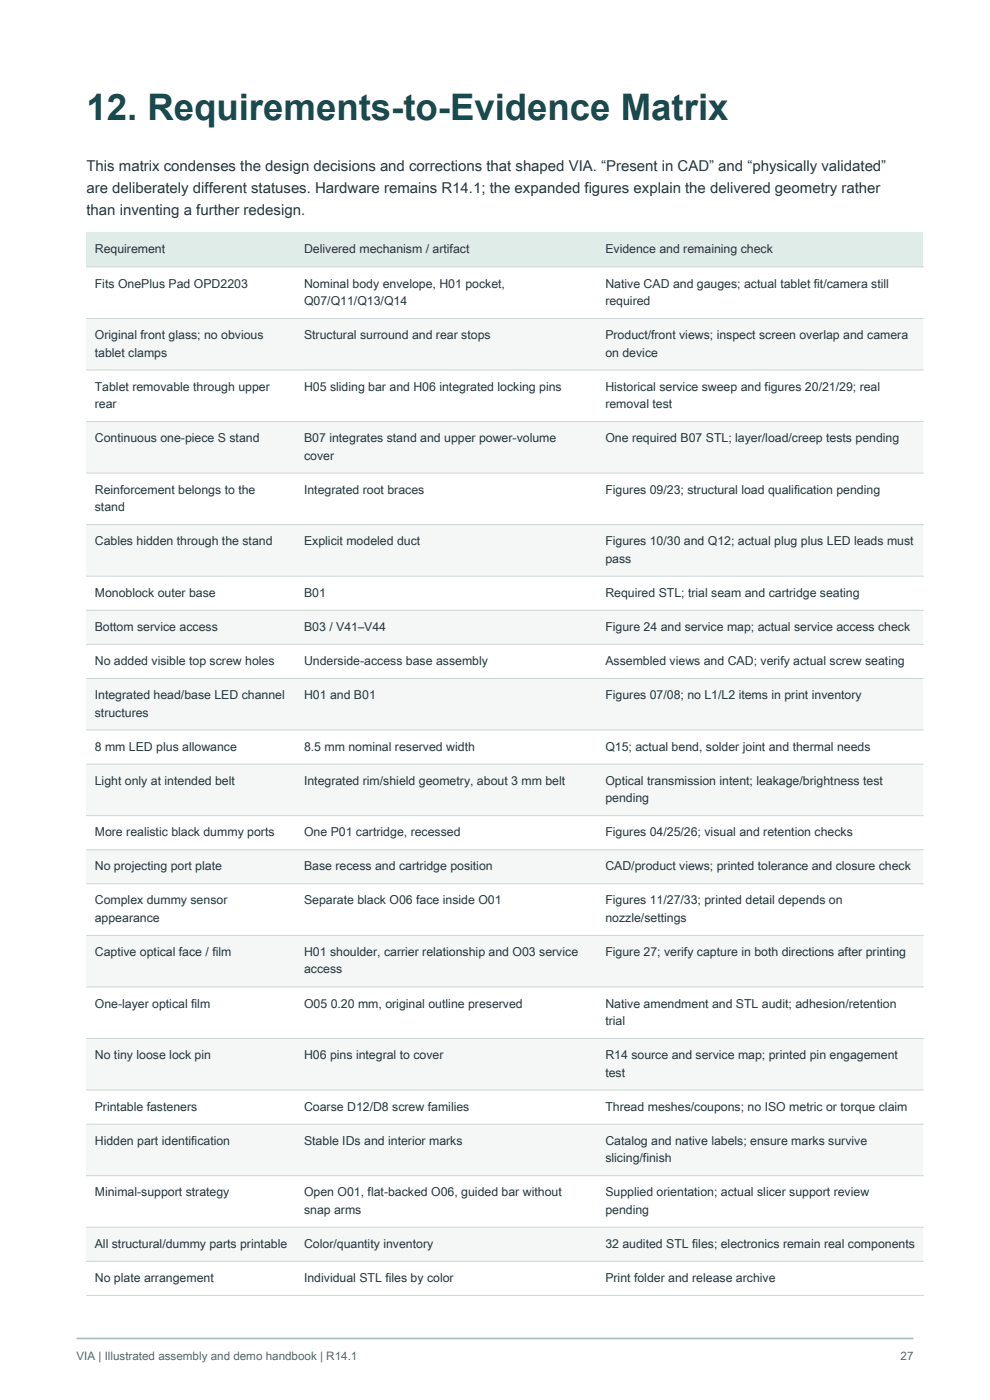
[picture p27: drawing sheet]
<svg xmlns="http://www.w3.org/2000/svg" width="210mm" height="297mm" viewBox="0 0 210 297" stroke-linecap="round" stroke-linejoin="round" font-family="sans-serif">
<defs><g id="words">
<text font-size="7.8" fill="#164b50" x="18.3" y="25.4">12. Requirements-to-Evidence Matrix</text>
<g font-size="3.2" fill="#26363d">
<text x="18.3" y="36.3">This matrix condenses the design decisions and corrections that shaped VIA. “Present in CAD” and “physically validated”</text>
<text x="18.3" y="40.9">are deliberately different statuses. Hardware remains R14.1; the expanded figures explain the delivered geometry rather</text>
<text x="18.3" y="45.5">than inventing a further redesign.</text>
</g>
<g font-size="2.6" fill="#26363d">
<text x="20.1" y="53.8">Requirement</text>
<text x="64.5" y="53.8">Delivered mechanism / artifact</text>
<text x="128.4" y="53.8">Evidence and remaining check</text>
<text x="20.1" y="61">Fits OnePlus Pad OPD2203</text>
<text x="64.5" y="61">Nominal body envelope, H01 pocket,</text>
<text x="64.5" y="64.7">Q07/Q11/Q13/Q14</text>
<text x="128.4" y="61">Native CAD and gauges; actual tablet fit/camera still</text>
<text x="128.4" y="64.7">required</text>
<text x="20.1" y="71.9">Original front glass; no obvious</text>
<text x="64.5" y="71.9">Structural surround and rear stops</text>
<text x="128.4" y="71.9">Product/front views; inspect screen overlap and camera</text>
<text x="20.1" y="75.6">tablet clamps</text>
<text x="128.4" y="75.6">on device</text>
<text x="20.1" y="82.9">Tablet removable through upper</text>
<text x="64.5" y="82.9">H05 sliding bar and H06 integrated locking pins</text>
<text x="128.4" y="82.9">Historical service sweep and figures 20/21/29; real</text>
<text x="20.1" y="86.6">rear</text>
<text x="128.4" y="86.6">removal test</text>
<text x="20.1" y="93.8">Continuous one-piece S stand</text>
<text x="64.5" y="93.8">B07 integrates stand and upper power-volume</text>
<text x="128.4" y="93.8">One required B07 STL; layer/load/creep tests pending</text>
<text x="64.5" y="97.5">cover</text>
<text x="20.1" y="104.7">Reinforcement belongs to the</text>
<text x="64.5" y="104.7">Integrated root braces</text>
<text x="128.4" y="104.7">Figures 09/23; structural load qualification pending</text>
<text x="20.1" y="108.4">stand</text>
<text x="20.1" y="115.7">Cables hidden through the stand</text>
<text x="64.5" y="115.7">Explicit modeled duct</text>
<text x="128.4" y="115.7">Figures 10/30 and Q12; actual plug plus LED leads must</text>
<text x="128.4" y="119.4">pass</text>
<text x="20.1" y="126.6">Monoblock outer base</text>
<text x="64.5" y="126.6">B01</text>
<text x="128.4" y="126.6">Required STL; trial seam and cartridge seating</text>
<text x="20.1" y="133.8">Bottom service access</text>
<text x="64.5" y="133.8">B03 / V41–V44</text>
<text x="128.4" y="133.8">Figure 24 and service map; actual service access check</text>
<text x="20.1" y="141.1">No added visible top screw holes</text>
<text x="64.5" y="141.1">Underside-access base assembly</text>
<text x="128.4" y="141.1">Assembled views and CAD; verify actual screw seating</text>
<text x="20.1" y="148.3">Integrated head/base LED channel</text>
<text x="64.5" y="148.3">H01 and B01</text>
<text x="128.4" y="148.3">Figures 07/08; no L1/L2 items in print inventory</text>
<text x="20.1" y="152">structures</text>
<text x="20.1" y="159.2">8 mm LED plus allowance</text>
<text x="64.5" y="159.2">8.5 mm nominal reserved width</text>
<text x="128.4" y="159.2">Q15; actual bend, solder joint and thermal needs</text>
<text x="20.1" y="166.5">Light only at intended belt</text>
<text x="64.5" y="166.5">Integrated rim/shield geometry, about 3 mm belt</text>
<text x="128.4" y="166.5">Optical transmission intent; leakage/brightness test</text>
<text x="128.4" y="170.2">pending</text>
<text x="20.1" y="177.4">More realistic black dummy ports</text>
<text x="64.5" y="177.4">One P01 cartridge, recessed</text>
<text x="128.4" y="177.4">Figures 04/25/26; visual and retention checks</text>
<text x="20.1" y="184.6">No projecting port plate</text>
<text x="64.5" y="184.6">Base recess and cartridge position</text>
<text x="128.4" y="184.6">CAD/product views; printed tolerance and closure check</text>
<text x="20.1" y="191.9">Complex dummy sensor</text>
<text x="64.5" y="191.9">Separate black O06 face inside O01</text>
<text x="128.4" y="191.9">Figures 11/27/33; printed detail depends on</text>
<text x="20.1" y="195.6">appearance</text>
<text x="128.4" y="195.6">nozzle/settings</text>
<text x="20.1" y="202.8">Captive optical face / film</text>
<text x="64.5" y="202.8">H01 shoulder, carrier relationship and O03 service</text>
<text x="128.4" y="202.8">Figure 27; verify capture in both directions after printing</text>
<text x="64.5" y="206.5">access</text>
<text x="20.1" y="213.7">One-layer optical film</text>
<text x="64.5" y="213.7">O05 0.20 mm, original outline preserved</text>
<text x="128.4" y="213.7">Native amendment and STL audit; adhesion/retention</text>
<text x="128.4" y="217.5">trial</text>
<text x="20.1" y="224.7">No tiny loose lock pin</text>
<text x="64.5" y="224.7">H06 pins integral to cover</text>
<text x="128.4" y="224.7">R14 source and service map; printed pin engagement</text>
<text x="128.4" y="228.4">test</text>
<text x="20.1" y="235.6">Printable fasteners</text>
<text x="64.5" y="235.6">Coarse D12/D8 screw families</text>
<text x="128.4" y="235.6">Thread meshes/coupons; no ISO metric or torque claim</text>
<text x="20.1" y="242.9">Hidden part identification</text>
<text x="64.5" y="242.9">Stable IDs and interior marks</text>
<text x="128.4" y="242.9">Catalog and native labels; ensure marks survive</text>
<text x="128.4" y="246.6">slicing/finish</text>
<text x="20.1" y="253.8">Minimal-support strategy</text>
<text x="64.5" y="253.8">Open O01, flat-backed O06, guided bar without</text>
<text x="64.5" y="257.5">snap arms</text>
<text x="128.4" y="253.8">Supplied orientation; actual slicer support review</text>
<text x="128.4" y="257.5">pending</text>
<text x="20.1" y="264.7">All structural/dummy parts printable</text>
<text x="64.5" y="264.7">Color/quantity inventory</text>
<text x="128.4" y="264.7">32 audited STL files; electronics remain real components</text>
<text x="20.1" y="272">No plate arrangement</text>
<text x="64.5" y="272">Individual STL files by color</text>
<text x="128.4" y="272">Print folder and release archive</text>
</g>
<g font-size="2.5" fill="#53666d">
<text x="16.2" y="288.5">VIA | Illustrated assembly and demo handbook | R14.1</text>
<text x="191" y="288.5">27</text>
</g>
</g></defs>
<path d="M16.2 283.9h177.6" fill="none" stroke="#a5bcb8" stroke-width=".35"/>
<path d="M18.3 49.4h177.6v7.2h-177.6z" fill-rule="evenodd" fill="#dfece8"/>
<path d="M18.3 56.6h177.6v11h-177.6z" fill-rule="evenodd" fill="#fff"/>
<path d="M18.3 67.6h177.6v10.9h-177.6z" fill-rule="evenodd" fill="#f4f7f6"/>
<path d="M18.3 78.5h177.6v10.9h-177.6z" fill-rule="evenodd" fill="#fff"/>
<path d="M18.3 89.4h177.6v11h-177.6z" fill-rule="evenodd" fill="#f4f7f6"/>
<path d="M18.3 100.4h177.6v10.9h-177.6z" fill-rule="evenodd" fill="#fff"/>
<path d="M18.3 111.3h177.6v10.9h-177.6z" fill-rule="evenodd" fill="#f4f7f6"/>
<path d="M18.3 122.2h177.6v7.3h-177.6z" fill-rule="evenodd" fill="#fff"/>
<path d="M18.3 129.5h177.6v7.2h-177.6z" fill-rule="evenodd" fill="#f4f7f6"/>
<path d="M18.3 136.7h177.6v7.2h-177.6z" fill-rule="evenodd" fill="#fff"/>
<path d="M18.3 143.9h177.6v11h-177.6z" fill-rule="evenodd" fill="#f4f7f6"/>
<path d="M18.3 154.9h177.6v7.2h-177.6z" fill-rule="evenodd" fill="#fff"/>
<path d="M18.3 162.1h177.6v10.9h-177.6z" fill-rule="evenodd" fill="#f4f7f6"/>
<path d="M18.3 173h177.6v7.3h-177.6z" fill-rule="evenodd" fill="#fff"/>
<path d="M18.3 180.3h177.6v7.2h-177.6z" fill-rule="evenodd" fill="#f4f7f6"/>
<path d="M18.3 187.5h177.6v10.9h-177.6z" fill-rule="evenodd" fill="#fff"/>
<path d="M18.3 198.4h177.6v11h-177.6z" fill-rule="evenodd" fill="#f4f7f6"/>
<path d="M18.3 209.4h177.6v10.9h-177.6z" fill-rule="evenodd" fill="#fff"/>
<path d="M18.3 220.3h177.6v10.9h-177.6z" fill-rule="evenodd" fill="#f4f7f6"/>
<path d="M18.3 231.2h177.6v7.3h-177.6z" fill-rule="evenodd" fill="#fff"/>
<path d="M18.3 238.5h177.6v10.9h-177.6z" fill-rule="evenodd" fill="#f4f7f6"/>
<path d="M18.3 249.4h177.6v11h-177.6z" fill-rule="evenodd" fill="#fff"/>
<path d="M18.3 260.4h177.6v7.2h-177.6z" fill-rule="evenodd" fill="#f4f7f6"/>
<path d="M18.3 267.6h177.6v7.2h-177.6z" fill-rule="evenodd" fill="#fff"/>
<g fill="none" stroke="#ccd6d4" stroke-width=".21">
<path d="M18.3 56.6h177.6M18.3 67.6h177.6M18.3 78.5h177.6M18.3 89.4h177.6M18.3 100.4h177.6M18.3 111.3h177.6M18.3 122.2h177.6M18.3 129.5h177.6M18.3 136.7h177.6M18.3 143.9h177.6M18.3 154.9h177.6M18.3 162.1h177.6"/>
<path d="M18.3 173h177.6M18.3 180.3h177.6M18.3 187.5h177.6M18.3 198.4h177.6M18.3 209.4h177.6M18.3 220.3h177.6M18.3 231.2h177.6M18.3 238.5h177.6M18.3 249.4h177.6M18.3 260.4h177.6M18.3 267.6h177.6M18.3 274.8h177.6"/>
</g>
<use href="#words"/>
</svg>
